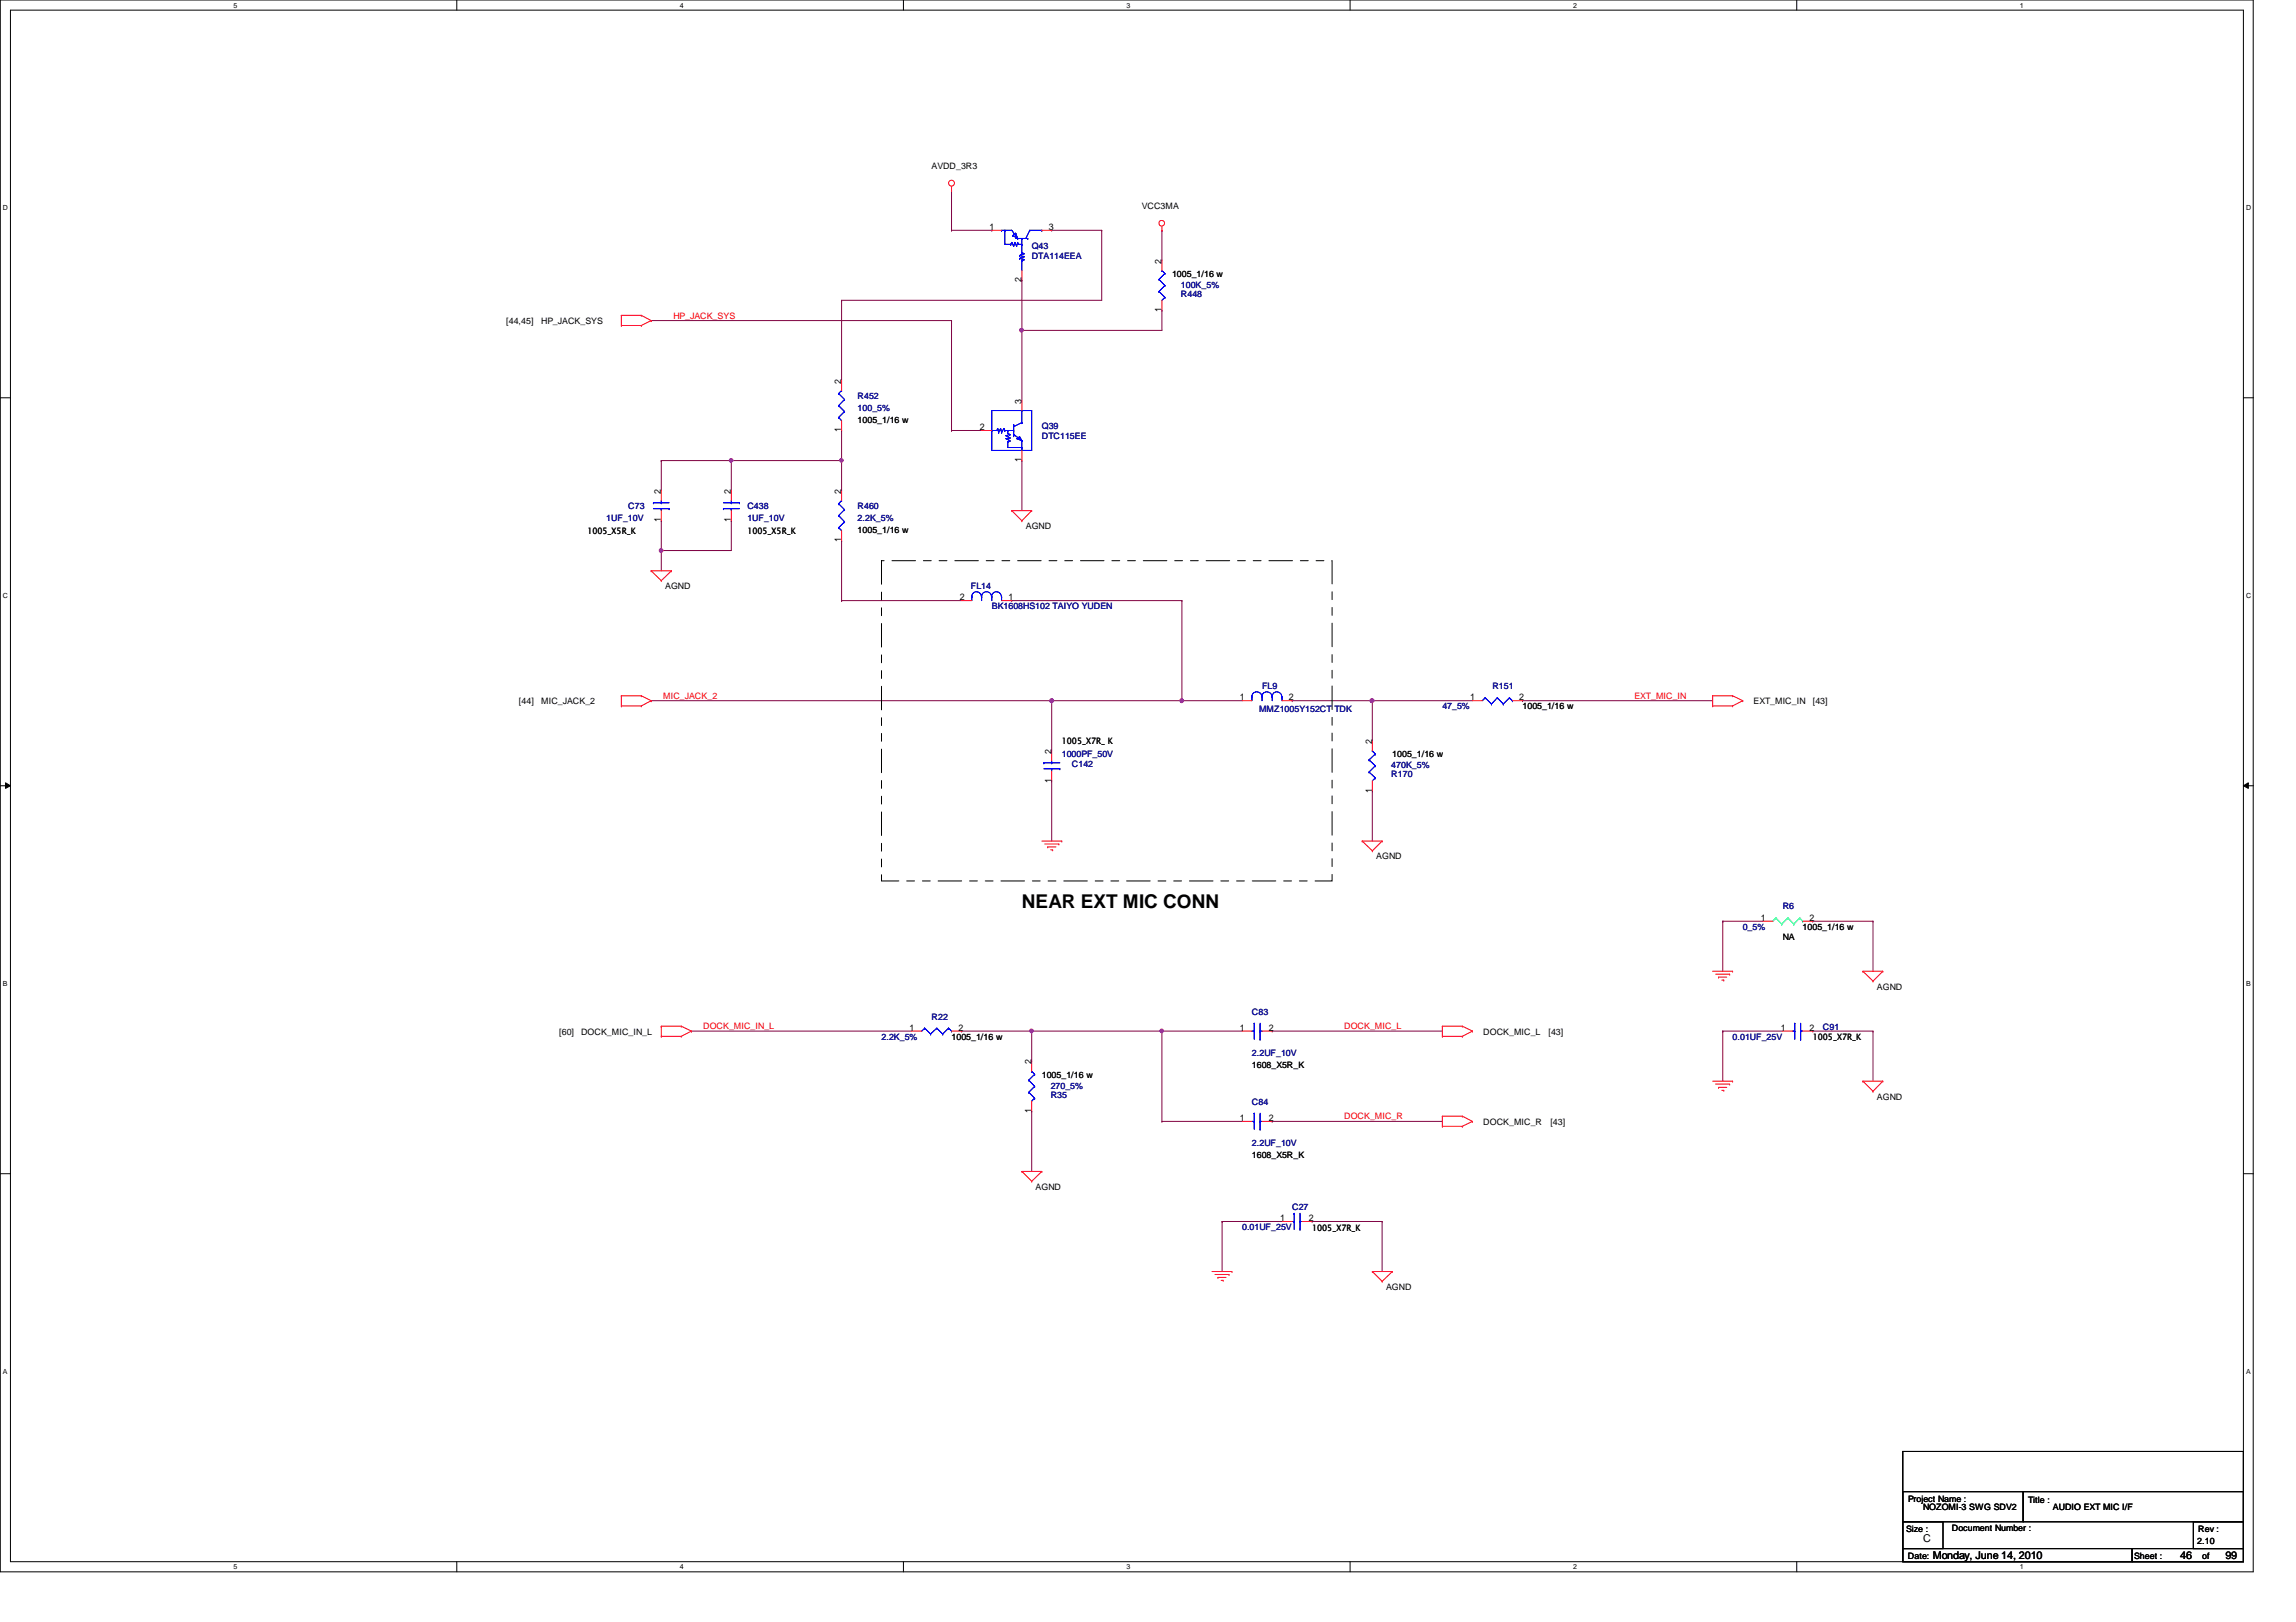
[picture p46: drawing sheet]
<svg xmlns="http://www.w3.org/2000/svg" width="297mm" height="210mm" viewBox="0 0 297 210" stroke-linecap="round" stroke-linejoin="round" font-family="sans-serif">
<defs><g id="words">
<text font-size="2.5" x="132.2" y="117.6">NEAR EXT MIC CONN</text>
<g font-size="1.4">
<text x="248.8" y="199.5">C</text>
<text x="250.1" y="201.7">Monday, June 14, 2010</text>
<text x="282.1" y="201.7">46</text>
<text x="287.9" y="201.7">99</text>
</g>
<g font-size="1.2">
<text x="128" y="29.8">1</text>
<text x="135.7" y="29.8">3</text>
<text x="150.3" y="34.1" transform="rotate(-90 150.3 34.1)">2</text>
<text x="132.2" y="36.5" transform="rotate(-90 132.2 36.5)">2</text>
<text x="150.3" y="40.4" transform="rotate(-90 150.3 40.4)">1</text>
<text x="108.8" y="49.7" transform="rotate(-90 108.8 49.7)">2</text>
<text x="132.2" y="52.2" transform="rotate(-90 132.2 52.2)">3</text>
<text x="108.8" y="56" transform="rotate(-90 108.8 56)">1</text>
<text x="126.7" y="55.7">2</text>
<text x="132.2" y="59.8" transform="rotate(-90 132.2 59.8)">1</text>
<text x="85.5" y="63.9" transform="rotate(-90 85.5 63.9)">2</text>
<text x="94.6" y="63.9" transform="rotate(-90 94.6 63.9)">2</text>
<text x="108.8" y="63.9" transform="rotate(-90 108.8 63.9)">2</text>
<text x="85.5" y="67.6" transform="rotate(-90 85.5 67.6)">1</text>
<text x="94.6" y="67.6" transform="rotate(-90 94.6 67.6)">1</text>
<text x="108.8" y="70.2" transform="rotate(-90 108.8 70.2)">1</text>
<text x="124.2" y="77.7">2</text>
<text x="130.5" y="77.7">1</text>
<text x="160.4" y="90.6">1</text>
<text x="166.7" y="90.6">2</text>
<text x="190.2" y="90.6">1</text>
<text x="196.6" y="90.6">2</text>
<text x="136" y="101.3" transform="rotate(-90 136 101.3)">1</text>
<text x="136" y="97.6" transform="rotate(-90 136 97.6)">2</text>
<text x="177.5" y="96.3" transform="rotate(-90 177.5 96.3)">2</text>
<text x="177.5" y="102.6" transform="rotate(-90 177.5 102.6)">1</text>
<text x="227.8" y="119.2">1</text>
<text x="234.1" y="119.2">2</text>
<text x="117.7" y="133.4">1</text>
<text x="124" y="133.4">2</text>
<text x="133.4" y="137.8" transform="rotate(-90 133.4 137.8)">2</text>
<text x="160.4" y="133.4">1</text>
<text x="164.2" y="133.4">2</text>
<text x="230.4" y="133.4">1</text>
<text x="234.1" y="133.4">2</text>
<text x="133.4" y="144" transform="rotate(-90 133.4 144)">1</text>
<text x="160.4" y="145.1">1</text>
<text x="164.2" y="145.1">2</text>
<text x="165.6" y="158">1</text>
<text x="169.3" y="158">2</text>
</g>
<g font-size="1.1">
<text x="120.5" y="21.8">AVDD_3R3</text>
<text x="147.7" y="27">VCC3MA</text>
<text x="151.6" y="35.8">1005_1/16 w</text>
<text x="65.5" y="41.9">[44,45]</text>
<text x="70" y="41.9">HP_JACK_SYS</text>
<text x="111" y="54.7">1005_1/16 w</text>
<text x="76" y="69.1">1005_X5R_K</text>
<text x="96.7" y="69.1">1005_X5R_K</text>
<text x="111" y="69">1005_1/16 w</text>
<text x="132.7" y="68.5">AGND</text>
<text x="86.1" y="76.2">AGND</text>
<text x="67.1" y="91.1">[44]</text>
<text x="70" y="91.1">MIC_JACK_2</text>
<text x="197" y="91.8">1005_1/16 w</text>
<text x="226.9" y="91.1">EXT_MIC_IN</text>
<text x="234.5" y="91.1">[43]</text>
<text x="137.4" y="96.3">1005_X7R_ K</text>
<text x="180.1" y="98">1005_1/16 w</text>
<text x="178.1" y="111.2">AGND</text>
<text x="230.6" y="121.6">NA</text>
<text x="233.2" y="120.3">1005_1/16 w</text>
<text x="242.8" y="128.1">AGND</text>
<text x="72.3" y="133.9">[60]</text>
<text x="75.2" y="133.9">DOCK_MIC_IN_L</text>
<text x="123.1" y="134.5">1005_1/16 w</text>
<text x="191.9" y="133.9">DOCK_MIC_L</text>
<text x="200.3" y="133.9">[43]</text>
<text x="234.5" y="134.6">1005_X7R_K</text>
<text x="134.8" y="139.4">1005_1/16 w</text>
<text x="162" y="138.2">1608_X5R_K</text>
<text x="242.8" y="142.3">AGND</text>
<text x="162" y="149.8">1608_X5R_K</text>
<text x="191.9" y="145.5">DOCK_MIC_R</text>
<text x="200.6" y="145.5">[43]</text>
<text x="134" y="154">AGND</text>
<text x="169.8" y="159.3">1005_X7R_K</text>
<text x="179.3" y="166.9">AGND</text>
<text x="246.8" y="194.4">Project Name :</text>
<text x="248.8" y="195.4">NOZOMI-3 SWG SDV2</text>
<text x="262.4" y="194.5">Title :</text>
<text x="265.6" y="195.4">AUDIO EXT MIC I/F</text>
<text x="246.6" y="198.3">Size :</text>
<text x="246.8" y="201.8">Date:</text>
<text x="252.5" y="198.2">Document Number :</text>
<text x="276.1" y="201.8">Sheet :</text>
<text x="284.3" y="199.8">2.10</text>
<text x="284.4" y="198.3">Rev :</text>
<text x="284.9" y="201.8">of</text>
</g>
<g font-size="1.1" fill="#000080">
<text x="133.5" y="32.2">Q43</text>
<text x="133.5" y="33.5">DTA114EEA</text>
<text x="152.8" y="38.4">R448</text>
<text x="152.8" y="37.3">100K_5%</text>
<text x="111" y="51.6">R452</text>
<text x="111" y="53.2">100_5%</text>
<text x="134.8" y="55.5">Q39</text>
<text x="134.8" y="56.8">DTC115EE</text>
<text x="81.3" y="65.9">C73</text>
<text x="96.7" y="65.9">C438</text>
<text x="111" y="65.9">R460</text>
<text x="78.4" y="67.4">1UF_10V</text>
<text x="96.7" y="67.4">1UF_10V</text>
<text x="111" y="67.4">2.2K_5%</text>
<text x="125.6" y="76.2">FL14</text>
<text x="128.3" y="78.8">BK1608HS102 TAIYO YUDEN</text>
<text x="163.3" y="89.2">FL9</text>
<text x="193.1" y="89.2">R151</text>
<text x="162.9" y="92.2">MMZ1005Y152CT TDK</text>
<text x="186.6" y="91.8">47_5%</text>
<text x="137.4" y="98">1000PF_50V</text>
<text x="138.7" y="99.3">C142</text>
<text x="180" y="100.6">R170</text>
<text x="180" y="99.4">470K_5%</text>
<text x="230.6" y="117.7">R6</text>
<text x="225.5" y="120.3">0_5%</text>
<text x="120.5" y="132">R22</text>
<text x="162" y="131.3">C83</text>
<text x="114" y="134.5">2.2K_5%</text>
<text x="162" y="136.6">2.2UF_10V</text>
<text x="224.2" y="134.5">0.01UF_25V</text>
<text x="235.8" y="133.3">C91</text>
<text x="135.9" y="142.1">R35</text>
<text x="135.9" y="140.9">270_5%</text>
<text x="162" y="143">C84</text>
<text x="162" y="148.3">2.2UF_10V</text>
<text x="160.7" y="159.2">0.01UF_25V</text>
<text x="167.2" y="156.5">C27</text>
</g>
<g font-size="1.1" fill="#f00">
<text x="87.1" y="41.2">HP_JACK_SYS</text>
<text x="85.8" y="90.4">MIC_JACK_2</text>
<text x="211.5" y="90.4">EXT_MIC_IN</text>
<text x="91" y="133.2">DOCK_MIC_IN_L</text>
<text x="173.9" y="133.2">DOCK_MIC_L</text>
<text x="173.9" y="144.9">DOCK_MIC_R</text>
</g>
<g font-size=".9">
<text x="30.2" y="1">5</text>
<text x="88" y="1">4</text>
<text x="145.8" y="1">3</text>
<text x="203.5" y="1">2</text>
<text x="261.3" y="1">1</text>
<text x=".4" y="27.2">D</text>
<text x="290.6" y="27.2">D</text>
<text x=".4" y="77.3">C</text>
<text x="290.6" y="77.3">C</text>
<text x=".4" y="127.6">B</text>
<text x="290.6" y="127.6">B</text>
<text x=".4" y="177.8">A</text>
<text x="290.6" y="177.8">A</text>
<text x="30.2" y="203.1">5</text>
<text x="88" y="203.1">4</text>
<text x="145.8" y="203.1">3</text>
<text x="203.5" y="203.1">2</text>
<text x="261.3" y="203.1">1</text>
</g>
</g></defs>
<path d="M0 0h291.5v203.4h-291.5zM1.4 1.3h288.8v200.8h-288.8z" fill="none" stroke="#000" stroke-width=".13"/>
<g fill="#fff">
<path d="M30.2 .2h.5v1h-.5z"/>
<path d="M30.2 202.3h.5v1h-.5z"/>
</g>
<path d="M59.1 0v1.3M59.1 202.1v1.3" fill="none" stroke="#000" stroke-width=".13"/>
<g fill="#fff">
<path d="M88 .2h.5v1h-.5z"/>
<path d="M88 202.3h.5v1h-.5z"/>
</g>
<path d="M116.9 0v1.3M116.9 202.1v1.3" fill="none" stroke="#000" stroke-width=".13"/>
<g fill="#fff">
<path d="M145.8 .2h.5v1h-.5z"/>
<path d="M145.8 202.3h.5v1h-.5z"/>
</g>
<path d="M174.7 0v1.3M174.7 202.1v1.3" fill="none" stroke="#000" stroke-width=".13"/>
<g fill="#fff">
<path d="M203.5 .2h.5v1h-.5z"/>
<path d="M203.5 202.3h.5v1h-.5z"/>
</g>
<path d="M232.4 0v1.3M232.4 202.1v1.3" fill="none" stroke="#000" stroke-width=".13"/>
<g fill="#fff">
<path d="M261.3 .2h.5v1h-.5z"/>
<path d="M261.3 202.3h.5v1h-.5z"/>
<path d="M.4 26.4h.6v1h-.6z"/>
<path d="M290.6 26.4h.6v1h-.6z"/>
<path d="M.4 76.5h.6v1.1h-.6z"/>
<path d="M290.6 76.5h.6v1.1h-.6z"/>
</g>
<path d="M0 51.5h1.4M290.2 51.5h1.3" fill="none" stroke="#000" stroke-width=".13"/>
<g fill="#fff">
<path d="M.4 126.7h.6v1.1h-.6z"/>
<path d="M290.6 126.7h.6v1.1h-.6z"/>
</g>
<path d="M0 101.7h1.4M.7 101.3l.7 .4-.7 .3zM290.2 101.7l.7-.4v.7zM290.2 101.7h1.3" fill="none" stroke="#000" stroke-width=".13"/>
<path d="M.7 101.3l.7 .4-.7 .3zM290.2 101.7l.7-.4v.7z" fill="#000"/>
<g fill="#fff">
<path d="M.4 177h.5v1h-.5z"/>
<path d="M290.6 177h.5v1h-.5z"/>
</g>
<path d="M0 151.9h1.4M290.2 151.9h1.3" fill="none" stroke="#000" stroke-width=".13"/>
<path d="M150.3 29.8h.1M150.3 29.8v3.9M132.2 42.8h.1M150.3 40.2h.1M150.3 40.2v2.6h-18.1" fill="none" stroke="#800040" stroke-width=".13"/>
<circle cx="132.2" cy="42.7" r=".25" fill="#f0f"/>
<circle cx="132.2" cy="42.7" r=".25" fill="none" stroke="#f0f" stroke-width=".13"/>
<g fill="none" stroke="#800040" stroke-width=".13">
<path d="M108.9 38.9h.1M108.9 38.9v10.3M136.1 29.8h.1M136.1 29.8h6.4M142.5 29.8h.1M142.5 29.8v9.1h-33.6M84.2 41.5h.1M84.2 41.5h38.9M94.6 59.6h.1M94.6 59.6h14.3M108.9 59.6h.1M108.9 59.6v3.9"/>
<path d="M123.1 55.7h.1M123.1 41.5h.1M123.1 55.7h3.9M123.1 41.5v14.2M132.2 42.8h.1M132.2 59.6h.1M132.2 42.8v9M132.2 59.6v6.5"/>
</g>
<path d="M108.7 59.4h.3l.1 .2-.1 .1-.2 .1-.1-.1z" fill-rule="evenodd" fill="#f0f"/>
<path d="M108.7 59.4h.3l.1 .2-.1 .1-.2 .1-.1-.1z" fill="none" stroke="#f0f" stroke-width=".13"/>
<path d="M94.4 59.4h.3l.1 .2-.1 .1-.1 .1-.2-.1z" fill-rule="evenodd" fill="#f0f"/>
<path d="M94.4 59.4h.3l.1 .2-.1 .1-.1 .1-.2-.1z" fill="none" stroke="#f0f" stroke-width=".13"/>
<path d="M85.6 59.6h.1M85.6 59.6v3.9M94.6 59.6h.1M94.6 59.6v3.9M108.9 55.7h.1M108.9 55.7v3.9M85.6 71.2h.1M85.6 71.2v2.7" fill="none" stroke="#800040" stroke-width=".13"/>
<path d="M85.4 71.1l.1-.1 .2 .1v.3l-.2 .1-.1-.1z" fill-rule="evenodd" fill="#f0f"/>
<path d="M85.4 71.1l.1-.1 .2 .1v.3l-.2 .1-.1-.1z" fill="none" stroke="#f0f" stroke-width=".13"/>
<g fill="none" stroke="#800040" stroke-width=".13">
<path d="M85.6 71.2h.1M94.6 67.4h.1M94.6 67.4v3.8h-9M108.9 70h.1M108.9 77.7h.1M108.9 70v7.7M108.9 77.7h15.5M130.9 77.7h.1M130.9 77.7h22M152.9 77.7h.1M152.9 77.7v13M152.9 90.7h.1"/>
<path d="M152.9 90.7h7.8"/>
</g>
<path d="M152.7 90.5l.2-.1 .2 .1-.1 .4h-.1h-.2z" fill-rule="evenodd" fill="#f0f"/>
<path d="M152.7 90.5l.2-.1 .2 .1-.1 .4h-.1h-.2z" fill="none" stroke="#f0f" stroke-width=".13"/>
<path d="M84.2 90.7h.1M84.2 90.7h51.9M136.1 90.7h.1M136.1 90.7v6.5M167.2 90.7h.1M167.2 90.7h23.3M177.5 90.7h.1M177.5 90.7v5.2M136.1 101h.1M136.1 101v7.8M177.5 102.4h.1M177.5 102.4v6.4" fill="none" stroke="#800040" stroke-width=".13"/>
<circle cx="177.5" cy="90.7" r=".26" fill="#f0f"/>
<circle cx="177.5" cy="90.7" r=".26" fill="none" stroke="#f0f" stroke-width=".13"/>
<path d="M132.2 36.3h.1M132.2 36.3v6.5M85.6 67.4h.1M85.6 67.4v3.8M136.1 90.7h.1M136.1 90.7h16.8M197 90.7h.1M197 90.7h24.6" fill="none" stroke="#800040" stroke-width=".13"/>
<circle cx="136.1" cy="90.7" r=".26" fill="#f0f"/>
<circle cx="136.1" cy="90.7" r=".26" fill="none" stroke="#f0f" stroke-width=".13"/>
<g fill="none" stroke="#800040" stroke-width=".13">
<path d="M85.6 59.6h.1M85.6 59.6h9M222.9 119.2h.1M222.9 119.2v6.5M222.9 119.2h5.1M234.5 119.2h.1M234.5 119.2h7.8M242.3 119.2h.1M242.3 119.2v6.5M150.3 133.4h.1M150.3 133.4h10.4M150.3 133.4v11.7"/>
<path d="M164.6 133.4h.1M164.6 133.4h22M150.3 145.1h.1M150.3 145.1h10.4M158.1 158.1h.1M158.1 158.1v6.4M158.1 158.1h7.8M164.6 145.1h.1M164.6 145.1h22M169.8 158.1h.1M169.8 158.1h9M178.8 158.1h.1"/>
<path d="M178.8 158.1v6.4"/>
</g>
<path d="M150.1 133.2h.4v.2v.2h-.2h-.2z" fill-rule="evenodd" fill="#f0f"/>
<path d="M150.1 133.2h.4v.2v.2h-.2h-.2z" fill="none" stroke="#f0f" stroke-width=".13"/>
<path d="M133.5 133.4h.1M133.5 133.4v3.9" fill="none" stroke="#800040" stroke-width=".13"/>
<path d="M133.3 133.2h.3l.1 .2-.1 .2h-.2h-.1z" fill-rule="evenodd" fill="#f0f"/>
<path d="M133.3 133.2h.3l.1 .2-.1 .2h-.2h-.1z" fill="none" stroke="#f0f" stroke-width=".13"/>
<g fill="none" stroke="#800040" stroke-width=".13">
<path d="M123.1 29.8h.1M123.1 24.6v5.2M123.1 29.8h5.2M128.3 29.8h.1M89.4 133.4h.1M89.4 133.4h28.5M124.4 133.4h.1M124.4 133.4h25.9M133.5 133.4h.1M222.9 133.4h.1M222.9 133.4h7.7M222.9 133.4v6.5"/>
<path d="M234.5 133.4h.1M234.5 133.4h7.8M242.3 133.4h.1M242.3 133.4v6.5M133.5 143.8h.1M133.5 143.8v7.8"/>
</g>
<g fill="none" stroke="#f00" stroke-width=".13">
<path d="M123.1 24.6h.1M123.1 24.1v.5M128.3 29.8h1.3M132.2 35v1.3M134.8 29.8h1.3M150.3 29.8h.1M150.3 29.3v.5M150.3 33.7v1.3M150.3 38.9v1.3M80.4 40.8h.1M80.4 42.1h.1M80.4 40.8h2.6"/>
<path d="M80.4 40.8v1.3M80.4 42.1h2.6M83 40.8h.1M83 42.1h.1M83 40.8l1.2 .7M84.2 41.5h.1M84.2 41.5l-1.2 .6M108.9 49.2v1.3M108.9 54.4v1.3M127 55.7h1.3M132.2 51.8v1.3M132.2 58.3v1.3"/>
<path d="M84.2 73.9h.1M84.2 73.9h2.7M84.2 73.9l1.4 1.2M85.6 75.1h.1M85.6 63.5v1.3M85.6 66.1v1.3M86.9 73.9h.1M86.9 73.9l-1.3 1.2M94.6 63.5v1.3M94.6 66.1v1.3M108.9 63.5v1.3M108.9 68.7v1.3"/>
<path d="M124.4 77.7h1.3M129.6 77.7h1.3M130.9 66.1h.1M130.9 66.1h2.6M130.9 66.1l1.3 1.3M132.2 67.4h.1M133.5 66.1h.1M133.5 66.1l-1.3 1.3M80.4 90h.1M80.4 91.4h.1M80.4 90v1.4M80.4 90h2.6"/>
<path d="M80.4 91.4h2.6M83 90h.1M83 91.4h.1M83 90l1.2 .7M84.2 90.7h.1M84.2 90.7l-1.2 .7M136.1 97.2v1.3M136.1 99.8v1.2M160.7 90.7h1.3M165.9 90.7h1.3M177.5 95.9v1.3M190.5 90.7h1.3"/>
<path d="M195.7 90.7h1.3M221.6 90h.1M221.6 91.4h.1M221.6 90h2.6M221.6 90v1.4M221.6 91.4h2.6M224.2 90h.1M224.2 91.4h.1M224.2 90l1.3 .7M225.5 90.7h.1M225.5 90.7l-1.3 .7M134.8 108.8h2.6"/>
<path d="M135.2 109.2h1.8M135.5 109.6h.1M135.5 109.6h1.1M135.9 110h.3M136.2 110h.1M137 109.2h.1M137.4 108.8h.1M176.2 108.8h.1M176.2 108.8h2.6M176.2 108.8l1.3 1.3M177.5 110.1h.1M177.5 101v1.4"/>
<path d="M178.8 108.8h.1M178.8 108.8l-1.3 1.3M228 119.2h1.4M233.2 119.2h1.3M85.6 132.8h.1M85.6 134.1h.1M85.6 132.8h2.5M85.6 134.1h2.5M85.6 132.8v1.3M88.1 132.8h.1M88.1 134.1h.1M88.1 132.8l1.3 .6"/>
<path d="M89.4 133.4h.1M89.4 133.4l-1.3 .7M117.9 133.4h1.3M123.1 133.4h1.3M133.5 137.3v1.3M160.7 133.4h1.3M163.3 133.4h1.3M186.6 132.8h.1M186.6 134.1h.1M186.6 132.8h2.6M186.6 132.8v1.3M186.6 134.1h2.6"/>
<path d="M189.2 132.8h.1M189.2 134.1h.1M189.2 132.8l1.3 .6M190.5 133.4h.1M190.5 133.4l-1.3 .7M221.6 125.7h2.6M221.6 139.9h2.6M222 126.1h1.8M222.3 126.4h.1M222.3 126.4h1.1M222.8 126.8h.2M223 126.8h.1"/>
<path d="M223.8 126.1h.1M224.2 125.7h.1M224.2 139.9h.1M230.6 133.4h1.3M233.2 133.4h1.3M241 125.7h.1M241 139.9h.1M241 125.7h2.6M241 125.7l1.3 1.3M241 139.9h2.6M241 139.9l1.3 1.3M242.3 127h.1"/>
<path d="M243.6 125.7h.1M243.6 139.9h.1M243.6 125.7l-1.3 1.3M243.6 139.9l-1.3 1.3M132.2 151.6h.1M132.2 151.6h2.6M132.2 151.6l1.3 1.3M133.5 152.9h.1M133.5 142.5v1.3M134.8 151.6h.1M134.8 151.6l-1.3 1.3M160.7 145.1h1.3"/>
<path d="M163.3 145.1h1.3M165.9 158.1h1.3M168.4 158.1h1.4M186.6 144.4h.1M186.6 145.8h.1M186.6 144.4v1.4M186.6 144.4h2.6M186.6 145.8h2.6M189.2 144.4h.1M189.2 145.8h.1M189.2 144.4l1.3 .7M190.5 145.1h.1"/>
<path d="M190.5 145.1l-1.3 .7M222 140.3h1.8M222.3 140.7h.1M222.3 140.7h1.1M222.8 141.1h.2M223 141.1h.1M223.8 140.3h.1M242.3 141.2h.1M156.8 164.5h2.6M157.2 164.9h1.8M157.6 165.3h.1M157.6 165.3h1"/>
<path d="M158 165.7h.2M158.2 165.7h.1M159 164.9h.1M159.4 164.5h.1M177.5 164.5h.1M177.5 164.5h2.6M177.5 164.5l1.3 1.3M178.8 165.8h.1M180.1 164.5h.1M180.1 164.5l-1.3 1.3"/>
<circle cx="123.1" cy="23.7" r=".38"/>
<circle cx="150.3" cy="28.9" r=".37"/>
</g>
<path d="M246.2 196.9h5.2v3.5h-5.2zM246.2 193h15.5v3.9h-15.5zM246.2 187.8h44v14.3h-44zM261.7 193h28.5v3.9h-28.5zM283.8 196.9h6.4v3.5h-6.4zM246.2 200.4h29.6v1.7h-29.6zM275.8 200.4h14.4v1.7h-14.4z" fill="none" stroke="#000" stroke-width=".13"/>
<path d="M114 72.6h58.3v41.4h-58.3z" fill="none" stroke="#000" stroke-width=".13" stroke-dasharray="3 1 1 1 1 1"/>
<g fill="none" stroke="#00f" stroke-width=".13">
<path d="M129.6 29.8h.1M129.6 29.8h1.3l.8 1.1M130 29.8h.1M130 29.8v1.8h.8M130.8 31.6h.1M130.9 31.4h.1M130.9 31.4l-.1 .2M130.9 31.4l.2 .5 .2-.5M131 30.5h.1M131 30.5l.7 .4M131.3 31.4h.1M131.3 31.4l.2 .5 .2-.5"/>
<path d="M131.4 30.2h.1M131.4 30.9h1.6M131.4 30.2l.3 .7M131.4 30.2l-.4 .3M131.7 31.4h.1M131.7 30.9h.1M131.7 31.4l.1 .2h.4M131.9 33.4h.1M131.9 33.1h.1M131.9 33.4l.6 .2M131.9 33.1l.6 .1M132.2 31.6h.1"/>
<path d="M132.2 30.9h.1M132.2 32.7h.1M132.2 33.7h.1M132.2 30.9v1.8M132.2 33.7v1.3M132.2 32.7l.3 .1M132.5 32.8h.1M132.5 33.2h.1M132.5 33.6h.1M132.5 32.8l-.6 .3M132.5 33.2l-.6 .2M132.5 33.6l-.3 .1"/>
<path d="M133 30.9h.1M133.2 29.8h.1M133.2 29.8h1.6M133.2 29.8l-.5 1.1M134.8 29.8h.1M149.9 37.7h.1M149.9 36.2h.1M149.9 37.7l.8 .8M149.9 36.2l.8 .8M150.3 35h.1M150.3 35l.4 .4M150.7 38.5h.1"/>
<path d="M150.7 37h.1M150.7 35.4h.1M150.7 38.5l-.4 .4M150.7 37l-.8 .7M150.7 35.4l-.8 .8M108.5 54h.1M108.5 52.5h.1M108.5 50.9h.1M108.5 54l.4 .4M108.5 52.5l.8 .8M108.5 50.9l.8 .8M108.9 50.5h.1"/>
<path d="M108.9 50.5l-.4 .4M109.3 53.3h.1M109.3 51.7h.1M109.3 53.3l-.8 .7M109.3 51.7l-.8 .8M128.3 53.1h5.2v5.2h-5.2zM128.3 55.7h.1M129.1 55.5h.1M129.1 55.5l-.2 .2h-.6M129.1 55.5l.1 .5M129.2 56h.1M129.5 55.5h.1"/>
<path d="M129.5 55.5l-.3 .5M129.5 55.5l.1 .5M129.6 56h.1M129.9 55.5h.1M129.9 55.5l-.3 .5M129.9 55.5l.1 .2M130 55.7h.1M130 55.7h1.1M130.4 57.1h.1M130.4 55.7h.1M130.4 55.7v.4l.2 .1M130.4 57.1v.8h1.8"/>
<path d="M130.6 57h.1M130.6 56.6h.1M130.6 56.2h.1M130.6 56.6l-.5 .2 .5 .2M130.6 57l-.2 .1M130.6 56.2l-.5 .2 .5 .2M131.1 54.9h.1M131.1 55.7h.1M131.1 56.2h.1M131.1 54.9v1.6M131.1 56.2l1.1 .8M131.9 56.5h.1"/>
<path d="M131.9 56.5l-.4 .3 .7 .2M131.9 56.5l.3 .5M132.2 57.9h.1M132.2 57h.1M132.2 54.7h.1M132.2 53.1v1.6M132.2 57v1.3M132.2 54.7l-1.1 .5M84.5 65.1h.1M84.5 65.1h2.1M84.5 65.8h2.1M85.6 65.8h.1"/>
<path d="M85.6 65.1h.1M85.6 64.8v.3M85.6 65.8v.3M86.6 65.8h.1M93.6 65.8h.1M93.6 65.1h2.1M93.6 65.8h2.1M94.6 65.8h.1M94.6 65.1h.1M94.6 64.8v.3M94.6 65.8v.3M95.7 65.1h.1"/>
<path d="M108.5 68.3h.1M108.5 66.7h.1M108.5 65.2h.1M108.5 68.3l.4 .4M108.5 66.7l.8 .8M108.5 65.2l.8 .8M108.9 64.8h.1M108.9 64.8l-.4 .4M109.3 67.5h.1M109.3 66h.1M109.3 67.5l-.8 .8M109.3 66l-.8 .7"/>
<path d="M125.7 77.2h.1M125.7 77.2v.5M127 77.2a.61 .61 0 0 0-.7-.6 .61 .61 0 0 0-.6 .6M127 77.2h.1M127 77.2v.5M128.3 77.2a.64 .64 0 0 0-.7-.6 .64 .64 0 0 0-.6 .6M128.3 77.2h.1M128.3 77.2v.5M129.5 77.2a.61 .61 0 0 0-.6-.6 .61 .61 0 0 0-.6 .6M129.6 77.2h.1M129.6 77.2v.5M135 98.7h.1"/>
<path d="M135 98.7h2.1M135 99.5h2.1M136.1 99.5h.1M136.1 98.7h.1M136.1 98.5v.2M136.1 99.5v.3M137.1 99.5h.1M162 90.2h.1M162 90.2v.5M163.2 90.1a.64 .64 0 0 0-.6-.6 .64 .64 0 0 0-.6 .7M163.3 90.2h.1M163.3 90.2v.5"/>
<path d="M164.5 90.1a.64 .64 0 0 0-.6-.6 .64 .64 0 0 0-.6 .7M164.6 90.2h.1M164.6 90.2v.5M165.8 90.1a.61 .61 0 0 0-.6-.6 .61 .61 0 0 0-.6 .7M165.9 90.2h.1M165.9 90.2v.5M177.1 99.9h.1M177.1 98.3h.1M177.1 99.9l.8 .8M177.1 98.3l.8 .8M177.5 97.2h.1M177.5 97.2l.4 .4"/>
<path d="M177.9 99.1h.1M177.9 97.6h.1M177.9 99.1l-.8 .8M177.9 97.6l-.8 .7M192.1 90.3h.1M192.1 90.3l-.3 .4M192.1 90.3l.9 .8M193 91.1h.1M193.7 90.3h.1M193.7 90.3l-.7 .8M193.7 90.3l.8 .8M194.5 91.1h.1"/>
<path d="M195.3 90.3h.1M195.3 90.3l-.8 .8M195.3 90.3l.4 .4M195.7 90.7h.1M177.9 100.7h.1M177.9 100.7l-.4 .3M119.6 133.1h.1M119.6 133.1l-.4 .3M119.6 133.1l.8 .7M120.4 133.8h.1M121.2 133.1h.1M121.2 133.1l-.8 .7"/>
<path d="M121.2 133.1l.8 .7M122 133.8h.1M122.7 133.1h.1M122.7 133.1l-.7 .7M122.7 133.1l.4 .3M123.1 133.4h.1M133.1 139.8h.1M133.1 139.8l.8 .8M133.5 138.6h.1M133.5 138.6l.4 .4M133.9 139h.1M133.9 139l-.8 .8"/>
<path d="M162 133.4h.3M162.3 133.4h.1M162.3 132.4h.1M162.3 132.4v2.1M163 134.5h.1M163 133.4h.1M163 133.4h.3M163 132.4v2.1M231.9 133.4h.3M232.2 133.4h.1M232.2 132.4h.1M232.2 132.4v2.1"/>
<path d="M233 134.5h.1M233 133.4h.1M233 133.4h.2M233 132.4v2.1M133.1 141.4h.1M133.1 141.4l.8 .7M133.9 142.1h.1M133.9 140.6h.1M133.9 142.1l-.4 .4M133.9 140.6l-.8 .8M162 145.1h.3M162.3 145.1h.1"/>
<path d="M162.3 144.1h.1M162.3 144.1v2M163 146.1h.1M163 145.1h.1M163 144.1v2M163 145.1h.3M167.2 158.1h.2M167.4 158.1h.1M167.4 157h.1M167.4 157v2.1M168.2 159.1h.1M168.2 158.1h.1"/>
<path d="M168.2 158.1h.2M168.2 157v2.1"/>
</g>
<path d="M229.7 118.8h.1M229.7 118.8l-.3 .4M229.7 118.8l.8 .8M230.5 119.6h.1M231.3 118.8h.1M231.3 118.8l-.8 .8M231.3 118.8l.8 .8M232.1 119.6h.1M232.8 118.8h.1M232.8 118.8l-.7 .8M232.8 118.8l.4 .4M233.2 119.2h.1" fill="none" stroke="#00ff80" stroke-width=".13"/>
<circle cx="132.2" cy="42.7" r=".25" fill="#f0f"/>
<circle cx="132.2" cy="42.7" r=".25" fill="none" stroke="#f0f" stroke-width=".13"/>
<path d="M108.7 59.4h.3l.1 .2-.1 .1-.2 .1-.1-.1z" fill-rule="evenodd" fill="#f0f"/>
<path d="M108.7 59.4h.3l.1 .2-.1 .1-.2 .1-.1-.1z" fill="none" stroke="#f0f" stroke-width=".13"/>
<path d="M94.4 59.4h.3l.1 .2-.1 .1-.1 .1-.2-.1z" fill-rule="evenodd" fill="#f0f"/>
<path d="M94.4 59.4h.3l.1 .2-.1 .1-.1 .1-.2-.1z" fill="none" stroke="#f0f" stroke-width=".13"/>
<path d="M85.4 71.1l.1-.1 .2 .1v.3l-.2 .1-.1-.1z" fill-rule="evenodd" fill="#f0f"/>
<path d="M85.4 71.1l.1-.1 .2 .1v.3l-.2 .1-.1-.1z" fill="none" stroke="#f0f" stroke-width=".13"/>
<path d="M152.7 90.5l.2-.1 .2 .1-.1 .4h-.1h-.2z" fill-rule="evenodd" fill="#f0f"/>
<path d="M152.7 90.5l.2-.1 .2 .1-.1 .4h-.1h-.2z" fill="none" stroke="#f0f" stroke-width=".13"/>
<circle cx="177.5" cy="90.7" r=".26" fill="#f0f"/>
<circle cx="177.5" cy="90.7" r=".26" fill="none" stroke="#f0f" stroke-width=".13"/>
<circle cx="136.1" cy="90.7" r=".26" fill="#f0f"/>
<circle cx="136.1" cy="90.7" r=".26" fill="none" stroke="#f0f" stroke-width=".13"/>
<path d="M150.1 133.2h.4v.2v.2h-.2h-.2z" fill-rule="evenodd" fill="#f0f"/>
<path d="M150.1 133.2h.4v.2v.2h-.2h-.2z" fill="none" stroke="#f0f" stroke-width=".13"/>
<path d="M133.3 133.2h.3l.1 .2-.1 .2h-.2h-.1z" fill-rule="evenodd" fill="#f0f"/>
<path d="M133.3 133.2h.3l.1 .2-.1 .2h-.2h-.1z" fill="none" stroke="#f0f" stroke-width=".13"/>
<use href="#words"/>
</svg>
